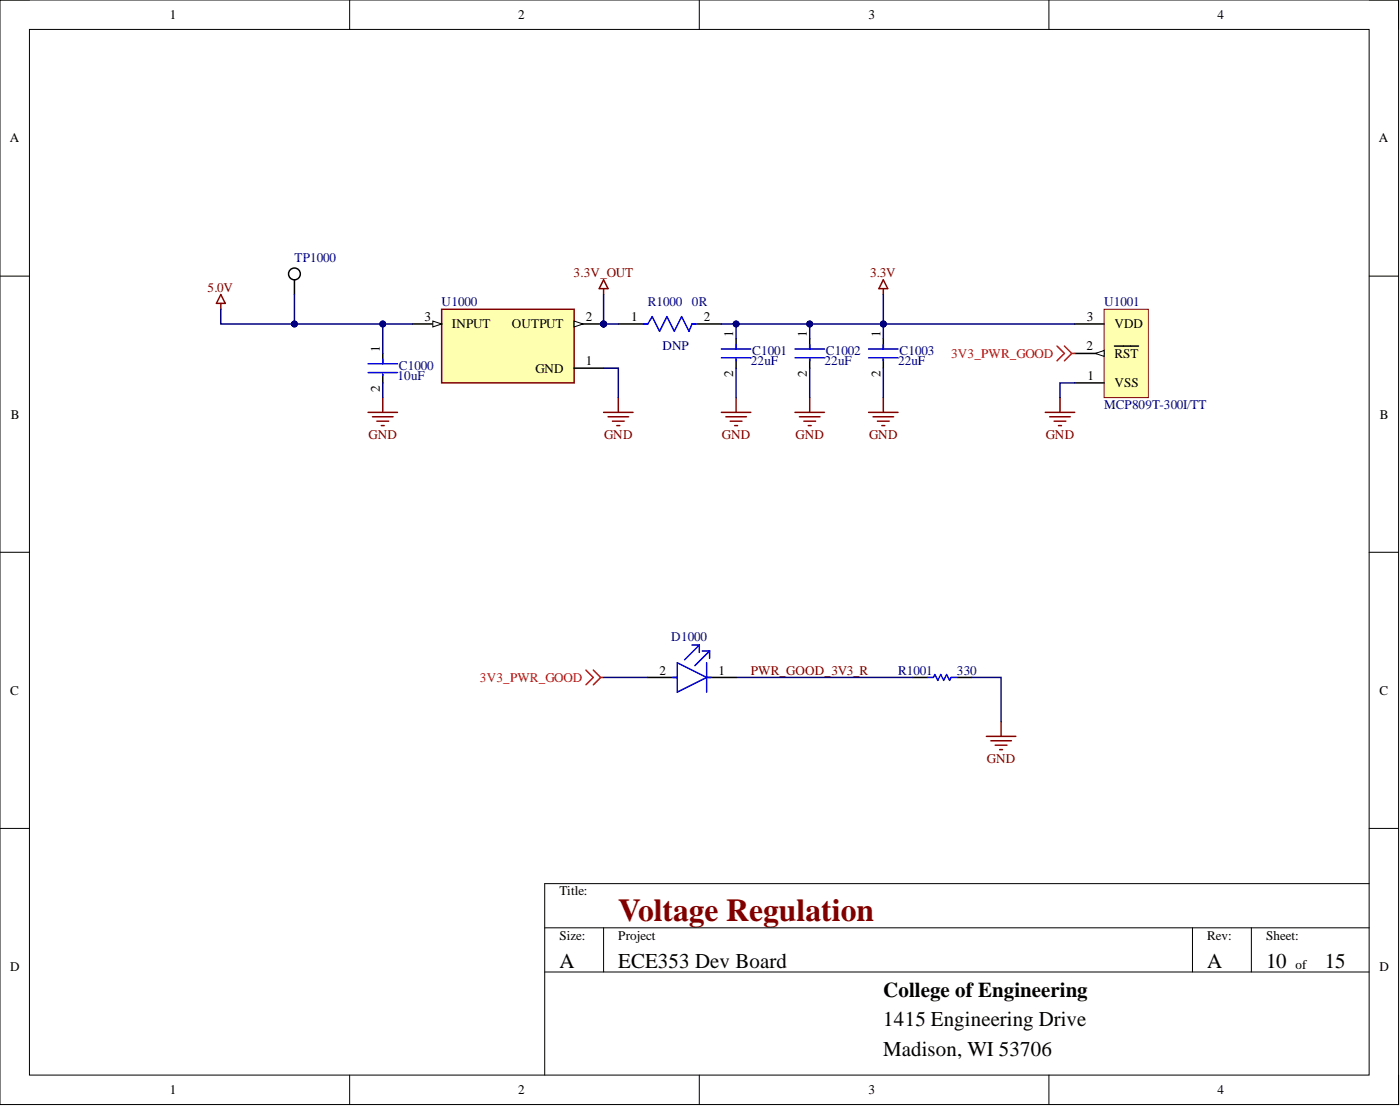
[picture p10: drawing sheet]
<svg xmlns="http://www.w3.org/2000/svg" width="241mm" height="190mm" viewBox="0 0 241 190" stroke-linecap="round" stroke-linejoin="round" font-family="sans-serif">
<defs><g id="words">
<text font-size="5.5" fill="#800000" x="106.6" y="158.6">Voltage Regulation</text>
<g font-size="3.6">
<text x="96.4" y="166.7">A</text>
<text x="106.6" y="166.7">ECE353 Dev Board</text>
<text x="208.1" y="166.7">A</text>
<text x="218.2" y="166.7">10</text>
<text x="228.4" y="166.7">15</text>
<text x="152.2" y="171.7">College of Engineering</text>
<text x="152.2" y="176.8">1415 Engineering Drive</text>
<text x="152.2" y="181.9">Madison, WI 53706</text>
</g>
<g font-size="2.3">
<text x="29.3" y="3.3">1</text>
<text x="89.3" y="3.3">2</text>
<text x="149.7" y="3.3">3</text>
<text x="209.8" y="3.3">4</text>
<text x="1.7" y="24.5">A</text>
<text x="237.7" y="24.5">A</text>
<text x="73.2" y="55.3">3</text>
<text x="77.9" y="56.6">INPUT</text>
<text x="88.2" y="56.6">OUTPUT</text>
<text x="101" y="55.3">2</text>
<text x="108.8" y="55.3">1</text>
<text x="121.3" y="55.3">2</text>
<text x="126.4" y="58.1" transform="rotate(-90 126.4 58.1)">1</text>
<text x="139.1" y="58.1" transform="rotate(-90 139.1 58.1)">1</text>
<text x="151.7" y="58.1" transform="rotate(-90 151.7 58.1)">1</text>
<text x="187.3" y="55.3">3</text>
<text x="192.1" y="56.6">VDD</text>
<text x="65.5" y="60.6" transform="rotate(-90 65.5 60.6)">1</text>
<text x="92.3" y="64.2">GND</text>
<text x="101" y="62.9">1</text>
<text x="126.4" y="64.9" transform="rotate(-90 126.4 64.9)">2</text>
<text x="139.1" y="64.9" transform="rotate(-90 139.1 64.9)">2</text>
<text x="151.7" y="64.9" transform="rotate(-90 151.7 64.9)">2</text>
<text x="187.3" y="60.4">2</text>
<text x="187.4" y="65.4">1</text>
<text x="192.1" y="61.6">RST</text>
<text x="65.5" y="67.5" transform="rotate(-90 65.5 67.5)">2</text>
<text x="192.1" y="66.7">VSS</text>
<text x="1.9" y="72.1">B</text>
<text x="237.8" y="72.1">B</text>
<text x="1.8" y="119.6">C</text>
<text x="113.7" y="116.2">2</text>
<text x="123.8" y="116.2">1</text>
<text x="237.8" y="119.6">C</text>
<text x="96.4" y="154.2">Title:</text>
<text x="96.4" y="161.8">Size:</text>
<text x="106.6" y="161.8">Project</text>
<text x="208.1" y="161.8">Rev:</text>
<text x="218.2" y="161.8">Sheet:</text>
<text x="1.8" y="167.3">D</text>
<text x="223.3" y="166.9">of</text>
<text x="237.8" y="167.3">D</text>
<text x="29.3" y="188.5">1</text>
<text x="89.3" y="188.5">2</text>
<text x="149.7" y="188.5">3</text>
<text x="209.8" y="188.5">4</text>
</g>
<g font-size="2.3" fill="#000080">
<text x="50.7" y="45.1">TP1000</text>
<text x="76.1" y="52.8">U1000</text>
<text x="111.6" y="52.8">R1000</text>
<text x="119.3" y="52.8">0R</text>
<text x="190.3" y="52.8">U1001</text>
<text x="68.5" y="65.4">10uF</text>
<text x="68.8" y="63.7">C1000</text>
<text x="114.2" y="60.4">DNP</text>
<text x="129.4" y="62.9">22uF</text>
<text x="129.7" y="61.1">C1001</text>
<text x="142.1" y="62.9">22uF</text>
<text x="142.3" y="61.1">C1002</text>
<text x="154.8" y="62.9">22uF</text>
<text x="155" y="61.1">C1003</text>
<text x="190.3" y="70.5">MCP809T-300I/TT</text>
<text x="115.7" y="110.3">D1000</text>
<text x="154.8" y="116.2">R1001</text>
<text x="164.9" y="116.2">330</text>
</g>
<g font-size="2.3" fill="#800000">
<text x="98.9" y="47.7">3.3V_OUT</text>
<text x="150" y="47.7">3.3V</text>
<text x="35.8" y="50.2">5.0V</text>
<text x="63.5" y="75.6">GND</text>
<text x="104.1" y="75.6">GND</text>
<text x="124.4" y="75.6">GND</text>
<text x="137.1" y="75.6">GND</text>
<text x="149.8" y="75.6">GND</text>
<text x="180.2" y="75.6">GND</text>
<text x="129.4" y="116.2">PWR_GOOD_3V3_R</text>
<text x="170.1" y="131.4">GND</text>
</g>
<g font-size="2.3" fill="#f00">
<text x="163.9" y="61.6">3V3_PWR_GOOD</text>
<text x="82.7" y="117.4">3V3_PWR_GOOD</text>
</g>
</g></defs>
<g fill="none" stroke="#000" stroke-width=".17">
<path d="M0 0h241.1v190.2h-241.1zM0 0h5.1M60.3 0v5.1M120.5 0v5.1M180.8 0v5.1M236 0h5.1v5.1M5.1 5.1h230.9v180.1h-230.9zM0 47.6h5.1M236 47.6h5.1M0 95.1h5.1M236 95.1h5.1M0 142.7h5.1"/>
<path d="M93.9 159.8h142.1M104 159.8v7.6M205.5 159.8v7.6M215.7 159.8v7.6M236 142.7h5.1M236 152.2h-142.1v33M93.9 167.4h142.1M60.3 185.2v5M120.5 185.2v5M180.8 185.2v5M241.1 185.2v5"/>
</g>
<circle cx="104" cy="55.8" r=".51" fill="#000080"/>
<circle cx="104" cy="55.8" r=".51" fill="none" stroke="#000080" stroke-width=".17"/>
<path d="M76.1 53.3h22.9v12.7h-22.9z" fill-rule="evenodd" fill="#ffffb0"/>
<path d="M76.1 53.3h22.9v12.7h-22.9z" fill="none" stroke="#800000" stroke-width=".26"/>
<path d="M71 55.8h5.1" fill="none" stroke="#000" stroke-width=".26"/>
<path d="M74.6 55.3l1.5 .5-1.5 .5z" fill="#f8fcff"/>
<path d="M74.6 55.3l1.5 .5-1.5 .5z" fill="none" stroke="#000" stroke-width=".17"/>
<path d="M99 55.8h5" fill="none" stroke="#000" stroke-width=".26"/>
<path d="M99 55.3l1.5 .5-1.5 .5z" fill="#f8fcff"/>
<path d="M99 55.3l1.5 .5-1.5 .5z" fill="none" stroke="#000" stroke-width=".17"/>
<circle cx="104" cy="55.8" r=".51" fill="#000080"/>
<circle cx="104" cy="55.8" r=".51" fill="none" stroke="#000080" stroke-width=".17"/>
<path d="M126.9 58.3v1.8M139.6 58.3v1.8M152.2 58.3v1.8M66 60.9v1.8M66 64.4v1.6M99 63.4h5M126.9 61.9v1.5M139.6 61.9v1.5M152.2 61.9v1.5" fill="none" stroke="#000" stroke-width=".26"/>
<g fill="none" stroke="#00f" stroke-width=".26">
<path d="M126.9 59.4v.7M139.6 59.4v.7M152.2 59.4v.7M63.4 62.7h5.1M63.4 64.2h5.1M66 61.9v.8M66 64.4v.3M124.3 60.1h5.1M124.3 61.6h5.1M126.9 61.9v.2M137 60.1h5.1M137 61.6h5.1"/>
<path d="M139.6 61.9v.2M149.7 60.1h5.1M149.7 61.6h5.1M152.2 61.9v.2"/>
</g>
<g fill="none" stroke="#800000" stroke-width=".26">
<path d="M152.2 48.2l.8 1.5h-1.5zM152.2 49.7v1M63.4 71h5.1M64.2 71.8h3.5M65 72.5h2M65.7 73.3h.5M66 68.5v2.5M104 71h5.1M104.8 71.8h3.5M105.6 72.5h2M106.3 73.3h.5M106.6 68.5v2.5"/>
<path d="M124.3 71h5.1M125.1 71.8h3.5M125.9 72.5h2M126.6 73.3h.5M126.9 68.5v2.5M137 71h5.1M137.8 71.8h3.5M138.5 72.5h2.1M139.3 73.3h.5M139.6 68.5v2.5M149.7 71h5.1M150.5 71.8h3.5"/>
<path d="M151.2 72.5h2.1M152 73.3h.5M152.2 68.5v2.5"/>
</g>
<path d="M190.3 53.3h7.6v15.2h-7.6z" fill-rule="evenodd" fill="#ffffb0"/>
<path d="M190.3 53.3h7.6v15.2h-7.6z" fill="none" stroke="#800000" stroke-width=".17"/>
<path d="M185.2 60.9h5.1" fill="none" stroke="#000" stroke-width=".26"/>
<path d="M188.8 60.9l1.5-.5v1z" fill="#f8fcff"/>
<path d="M188.8 60.9l1.5-.5v1z" fill="none" stroke="#000" stroke-width=".17"/>
<path d="M185.2 55.8h5.1M192.1 59.6h4.1M185.2 66h5.1M157.3 116.7h2.6M164.9 116.7h2.6" fill="none" stroke="#000" stroke-width=".26"/>
<path d="M180.2 71h5M180.9 71.8h3.6M181.7 72.5h2M182.4 73.3h.5M182.7 68.5v2.5M170 126.8h5.1M170.8 127.6h3.5M171.5 128.4h2.1M172.3 129.1h.5M172.5 124.3v2.5" fill="none" stroke="#800000" stroke-width=".26"/>
<path d="M159.9 116.7h1l.2-.5 .5 1 .5-1 .5 1 .6-1 .5 1 .2-.5h1" fill="none" stroke="#00f" stroke-width=".26"/>
<circle cx="50.7" cy="47.2" r="1.02" fill="#fff"/>
<g fill="none" stroke="#000" stroke-width=".26">
<path d="M50.7 48.2v2.5M106.6 55.8h5M119.3 55.8h5"/>
<circle cx="50.7" cy="47.2" r="1.02"/>
</g>
<path d="M182.2 59.6l1.3 1.3-1.3 1.2M183.5 59.6l1.2 1.3M184.7 60.9l-1.2 1.2M184.7 60.9h.5M101 115.4l1.3 1.3-1.3 1.3M102.3 115.4l1.2 1.3M103.5 116.7l-1.2 1.3M103.5 116.7h.5" fill="none" stroke="#f00" stroke-width=".26"/>
<path d="M38.1 50.7l.7 1.6h-1.5zM38.1 52.3v1" fill="none" stroke="#800000" stroke-width=".26"/>
<path d="M110.9 55.8h.7l.8-1.3 1.3 2.6 1.2-2.6 1.3 2.6 1.3-2.6 1.3 2.6 .5-1.3h.7" fill="none" stroke="#00f" stroke-width=".26"/>
<path d="M139.6 55.8v2.5M66 66v2.5M104 63.4h2.6v5.1M126.9 63.4v5.1M139.6 63.4v5.1M152.2 63.4v5.1" fill="none" stroke="#000080" stroke-width=".26"/>
<circle cx="139.6" cy="55.8" r=".51" fill="#000080"/>
<circle cx="139.6" cy="55.8" r=".51" fill="none" stroke="#000080" stroke-width=".17"/>
<path d="M126.9 55.8v2.5" fill="none" stroke="#000080" stroke-width=".26"/>
<circle cx="126.9" cy="55.8" r=".51" fill="#000080"/>
<circle cx="126.9" cy="55.8" r=".51" fill="none" stroke="#000080" stroke-width=".17"/>
<path d="M50.7 50.7v5.1M185.2 66h-2.5v2.5M104 116.7h7.6M126.9 116.7h30.4M167.5 116.7h5v7.6" fill="none" stroke="#000080" stroke-width=".26"/>
<circle cx="50.7" cy="55.8" r=".51" fill="#000080"/>
<circle cx="50.7" cy="55.8" r=".51" fill="none" stroke="#000080" stroke-width=".17"/>
<path d="M111.6 116.7h5.1M121.8 116.7h5.1" fill="none" stroke="#000" stroke-width=".26"/>
<path d="M116 116.7h.7M116.7 114.1l5.1 2.6-5.1 2.5zM119.3 111.1h1.2M120.5 111.1l-2.5 2.5M120.5 111.1v1.3M121 112.1h1.3M121.8 114.1v5.1M121.8 116.7h.8M122.3 112.1l-2.5 2.6M122.3 112.1v1.3" fill="none" stroke="#00f" stroke-width=".26"/>
<path d="M185.2 55.8h-33v2.5" fill="none" stroke="#000080" stroke-width=".26"/>
<circle cx="152.2" cy="55.8" r=".51" fill="#000080"/>
<circle cx="152.2" cy="55.8" r=".51" fill="none" stroke="#000080" stroke-width=".17"/>
<path d="M38.1 53.3v2.5h32.9" fill="none" stroke="#000080" stroke-width=".26"/>
<circle cx="50.7" cy="55.8" r=".51" fill="#000080"/>
<circle cx="50.7" cy="55.8" r=".51" fill="none" stroke="#000080" stroke-width=".17"/>
<circle cx="66" cy="55.8" r=".51" fill="#000080"/>
<circle cx="66" cy="55.8" r=".51" fill="none" stroke="#000080" stroke-width=".17"/>
<path d="M66 55.8v5.1" fill="none" stroke="#000080" stroke-width=".26"/>
<circle cx="66" cy="55.8" r=".51" fill="#000080"/>
<circle cx="66" cy="55.8" r=".51" fill="none" stroke="#000080" stroke-width=".17"/>
<path d="M104 55.8h2.6" fill="none" stroke="#000080" stroke-width=".26"/>
<circle cx="104" cy="55.8" r=".51" fill="#000080"/>
<circle cx="104" cy="55.8" r=".51" fill="none" stroke="#000080" stroke-width=".17"/>
<path d="M124.3 55.8h27.9" fill="none" stroke="#000080" stroke-width=".26"/>
<circle cx="152.2" cy="55.8" r=".51" fill="#000080"/>
<circle cx="152.2" cy="55.8" r=".51" fill="none" stroke="#000080" stroke-width=".17"/>
<circle cx="139.6" cy="55.8" r=".51" fill="#000080"/>
<circle cx="139.6" cy="55.8" r=".51" fill="none" stroke="#000080" stroke-width=".17"/>
<circle cx="126.9" cy="55.8" r=".51" fill="#000080"/>
<circle cx="126.9" cy="55.8" r=".51" fill="none" stroke="#000080" stroke-width=".17"/>
<path d="M152.2 50.7v5.1" fill="none" stroke="#000080" stroke-width=".26"/>
<circle cx="152.2" cy="55.8" r=".51" fill="#000080"/>
<circle cx="152.2" cy="55.8" r=".51" fill="none" stroke="#000080" stroke-width=".17"/>
<path d="M104 48.2l.8 1.5h-1.5zM104 49.7v1" fill="none" stroke="#800000" stroke-width=".26"/>
<path d="M104 50.7v5.1" fill="none" stroke="#000080" stroke-width=".26"/>
<circle cx="104" cy="55.8" r=".51" fill="#000080"/>
<circle cx="104" cy="55.8" r=".51" fill="none" stroke="#000080" stroke-width=".17"/>
<use href="#words"/>
</svg>
